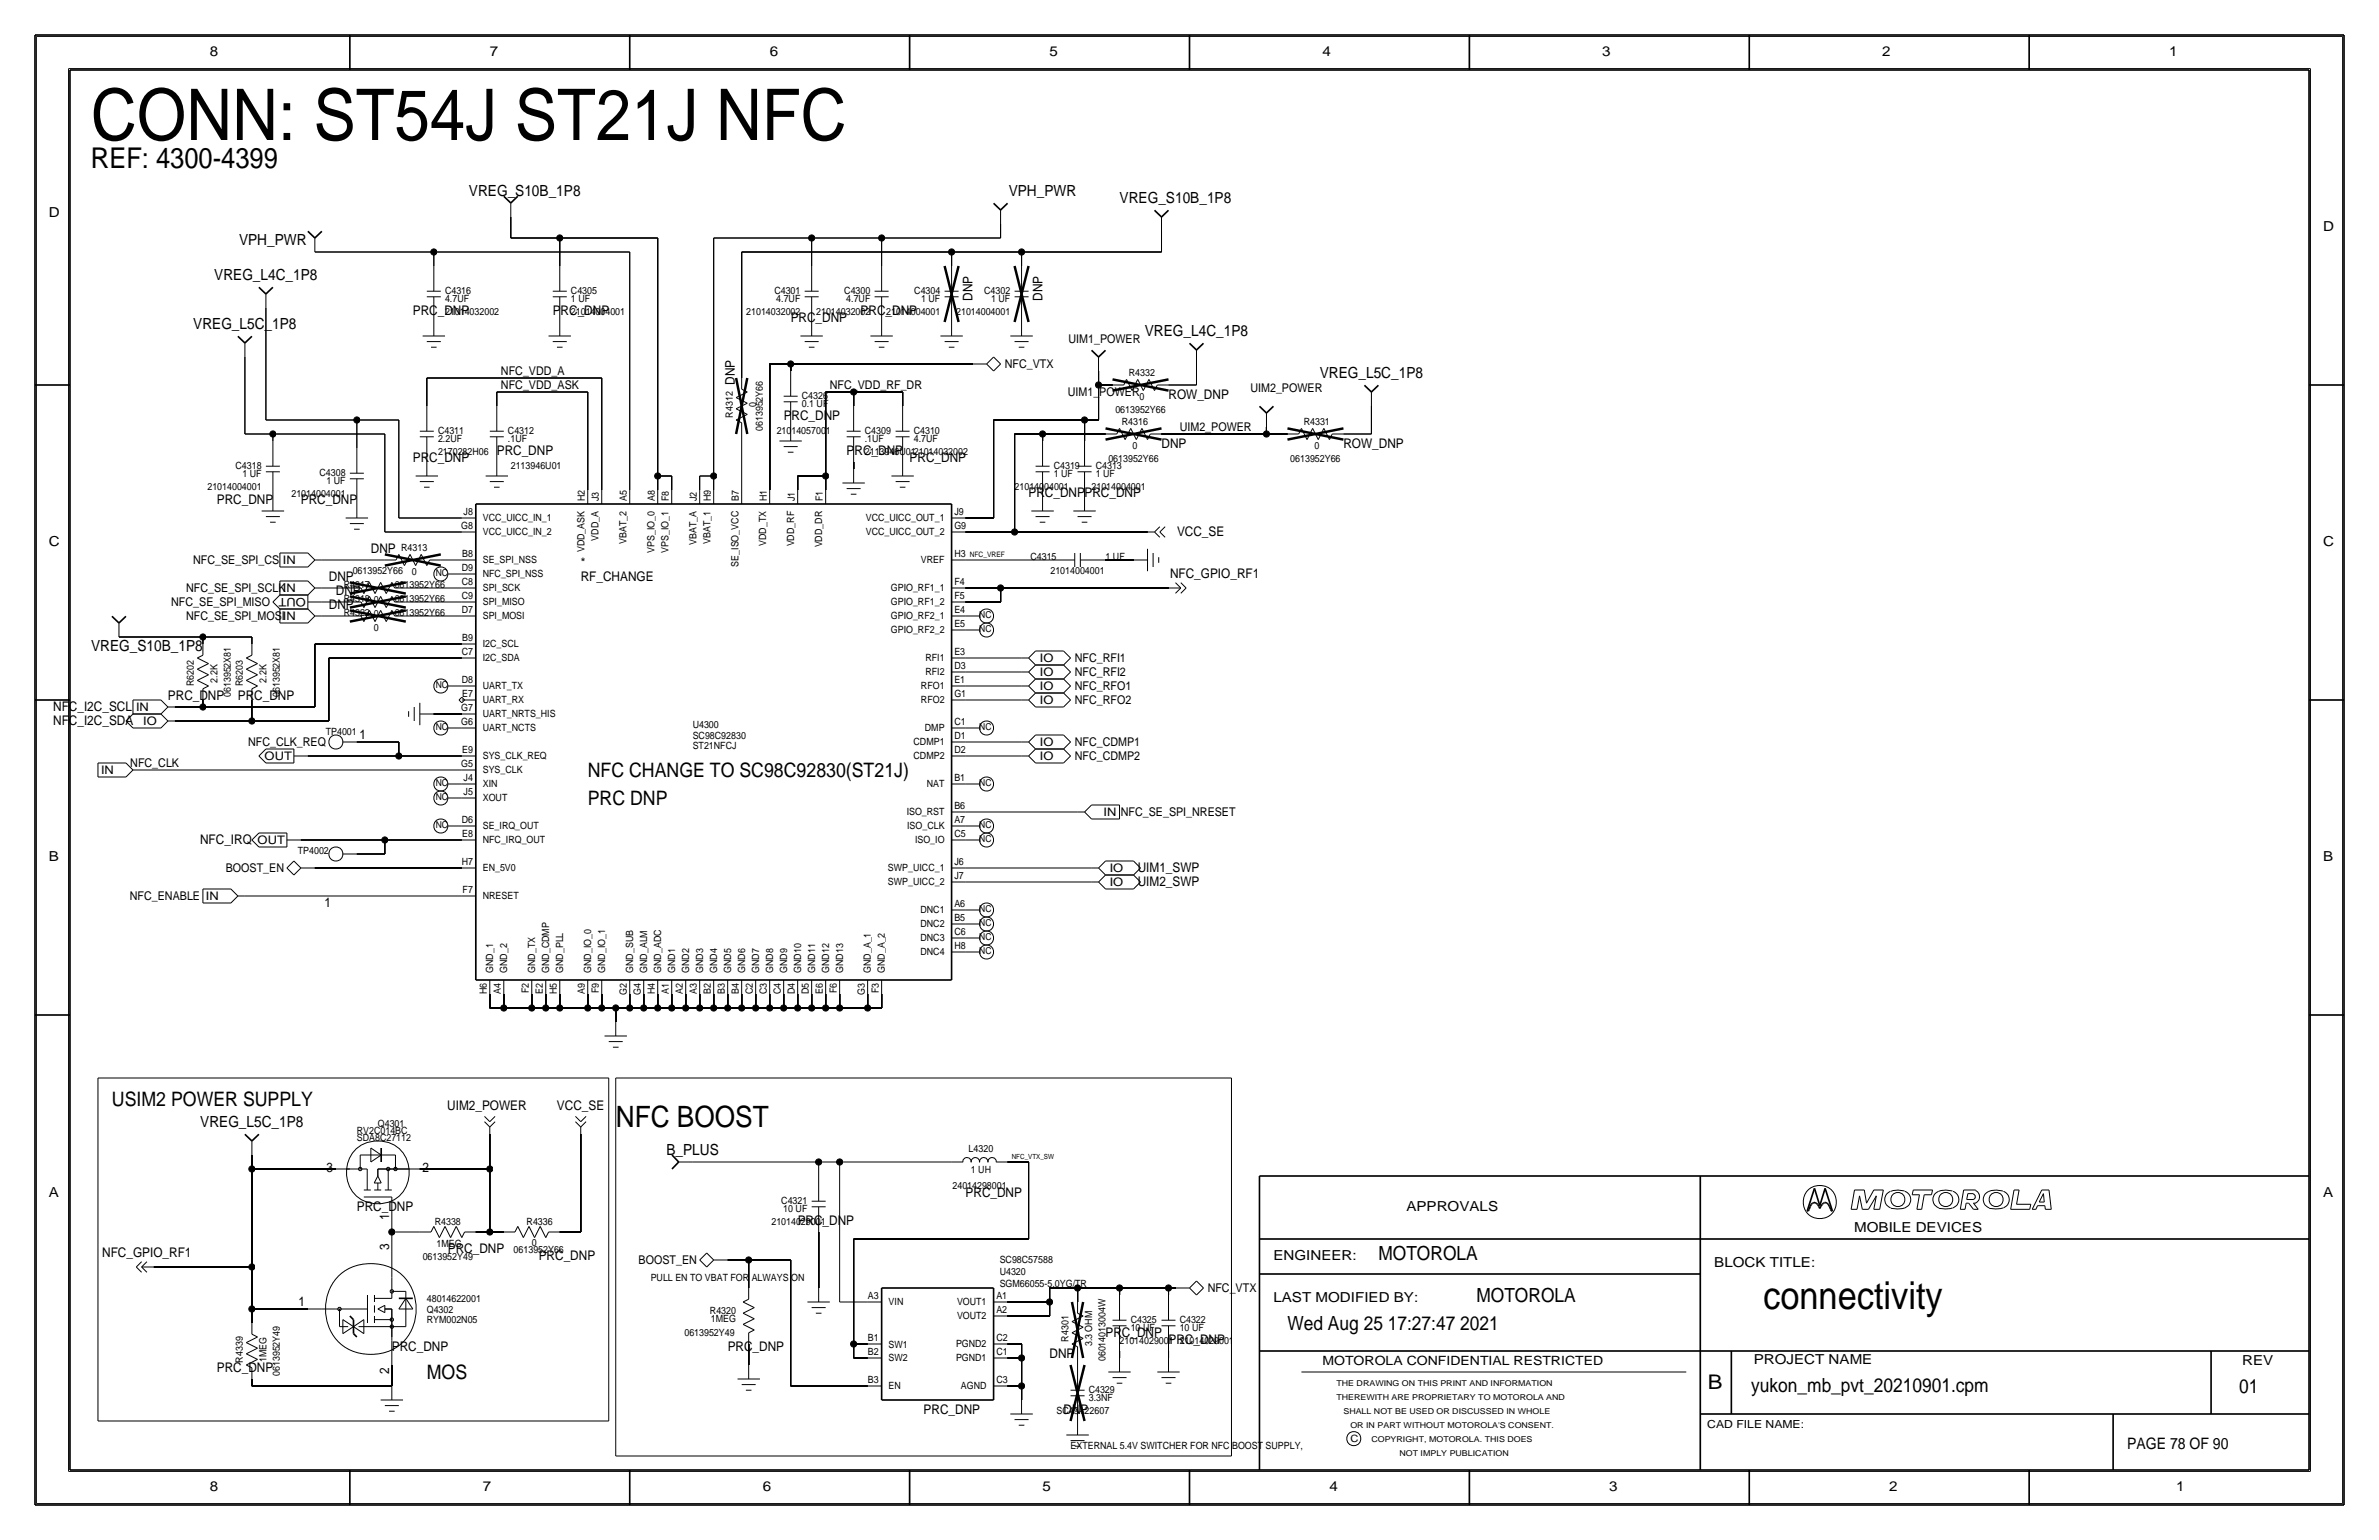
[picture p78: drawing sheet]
<svg xmlns="http://www.w3.org/2000/svg" width="432mm" height="279mm" viewBox="0 0 432 279" stroke-linecap="round" stroke-linejoin="round" font-family="sans-serif">
<defs><g id="words">
<text font-size="12.9" x="16.5" y="25.4">CONN: ST54J ST21J NFC</text>
<text font-size="7" x="320" y="237.5">connectivity</text>
<text font-size="5.3" x="111.8" y="204.5">NFC BOOST</text>
<text font-size="5.2" x="16.5" y="30.5">REF: 4300-4399</text>
<text font-size="3.7" x="310" y="252.1">B</text>
<g font-size="3.6">
<text x="106.7" y="141">NFC CHANGE TO SC98C92830(ST21J)</text>
<text x="106.7" y="146.1">PRC DNP</text>
<text x="20.3" y="200.7">USIM2 POWER SUPPLY</text>
<text x="77.5" y="250.2">MOS</text>
</g>
<g font-size="3.5">
<text x="250.2" y="228.6">MOTOROLA</text>
<text x="268" y="236.2">MOTOROLA</text>
<text x="233.7" y="241.3">Wed Aug 25 17:27:47 2021</text>
<text x="317.9" y="252.6">yukon_mb_pvt_20210901.cpm</text>
<text x="406.4" y="252.7">01</text>
</g>
<text font-size="2.9" x="386.1" y="262.9">PAGE 78 OF 90</text>
<g font-size="2.8">
<text x="85.1" y="35.6">VREG_S10B_1P8</text>
<text x="183.1" y="35.6">VPH_PWR</text>
<text x="203.2" y="36.8">VREG_S10B_1P8</text>
<text x="43.4" y="44.4">VPH_PWR</text>
<text x="38.9" y="50.8">VREG_L4C_1P8</text>
<text x="35.1" y="59.7">VREG_L5C_1P8</text>
<text x="207.8" y="61">VREG_L4C_1P8</text>
<text x="239.5" y="68.6">VREG_L5C_1P8</text>
<text x="16.5" y="118.1">VREG_S10B_1P8</text>
<text x="36.3" y="204.5">VREG_L5C_1P8</text>
<text x="121" y="209.5">B_PLUS</text>
</g>
<g font-size="2.5">
<text x="38.1" y="10.2">8</text>
<text x="88.9" y="10.2">7</text>
<text x="139.7" y="10.2">6</text>
<text x="190.5" y="10.2">5</text>
<text x="240" y="10.2">4</text>
<text x="290.8" y="10.2">3</text>
<text x="341.6" y="10.2">2</text>
<text x="393.7" y="10.2">1</text>
<text x="8.9" y="39.4">D</text>
<text x="421.6" y="41.9">D</text>
<text x="8.9" y="99.1">C</text>
<text x="421.6" y="99.1">C</text>
<text x="8.9" y="156.2">B</text>
<text x="421.6" y="156.2">B</text>
<text x="8.9" y="217.2">A</text>
<text x="255.3" y="219.7">APPROVALS</text>
<text x="421.6" y="217.2">A</text>
<text x="336.5" y="223.5">MOBILE DEVICES</text>
<text x="231.1" y="228.6">ENGINEER:</text>
<text x="311.1" y="229.9">BLOCK TITLE:</text>
<text x="231.1" y="236.2">LAST MODIFIED BY:</text>
<text x="318.3" y="247.5">PROJECT NAME</text>
<text x="407" y="247.6">REV</text>
<text x="38.1" y="270.5">8</text>
<text x="87.6" y="270.5">7</text>
<text x="138.4" y="270.5">6</text>
<text x="189.2" y="270.5">5</text>
<text x="241.3" y="270.5">4</text>
<text x="292.1" y="270.5">3</text>
<text x="342.9" y="270.5">2</text>
<text x="395" y="270.5">1</text>
</g>
<g font-size="2.4">
<text x="74.9" y="57.2">PRC_DNP</text>
<text x="100.3" y="57.2">PRC_DNP</text>
<text x="143.5" y="58.4">PRC_DNP</text>
<text x="156.2" y="57.2">PRC_DNP</text>
<text x="176.5" y="54.6" transform="rotate(-90 176.5 54.6)">DNP</text>
<text x="189.2" y="54.6" transform="rotate(-90 189.2 54.6)">DNP</text>
<text x="133.3" y="69.8" transform="rotate(-90 133.3 69.8)">DNP</text>
<text x="142.2" y="76.2">PRC_DNP</text>
<text x="212.1" y="72.4">ROW_DNP</text>
<text x="74.9" y="83.8">PRC_DNP</text>
<text x="90.2" y="82.5">PRC_DNP</text>
<text x="153.7" y="82.5">PRC_DNP</text>
<text x="165.1" y="83.8">PRC_DNP</text>
<text x="210.8" y="81.3">DNP</text>
<text x="243.8" y="81.3">ROW_DNP</text>
<text x="39.4" y="91.4">PRC_DNP</text>
<text x="54.6" y="91.4">PRC_DNP</text>
<text x="186.7" y="90.2">PRC_DNPPRC_DNP</text>
<text x="67.3" y="100.3">DNP</text>
<text x="213.6" y="97.3">VCC_SE</text>
<text x="59.7" y="105.4">DNP</text>
<text x="61" y="107.9">DNP</text>
<text x="105.4" y="102.9">*</text>
<text x="105.4" y="105.4">RF_CHANGE</text>
<text x="212.4" y="104.9">NFC_GPIO_RF1</text>
<text x="59.7" y="110.5">DNP</text>
<text x="9.7" y="131.6">NFC_I2C_SDA</text>
<text x="9.7" y="129">NFC_I2C_SCL</text>
<text x="30.5" y="127">PRC_DNP</text>
<text x="43.2" y="127">PRC_DNP</text>
<text x="65.3" y="134.1">1</text>
<text x="36.3" y="153.2">NFC_IRQ</text>
<text x="206.5" y="158.2">UIM1_SWP</text>
<text x="206.5" y="160.8">UIM2_SWP</text>
<text x="58.9" y="164.6">1</text>
<text x="81.2" y="201.4">UIM2_POWER</text>
<text x="101.1" y="201.4">VCC_SE</text>
<text x="59.3" y="212.6">3</text>
<text x="76.7" y="212.6">2</text>
<text x="64.8" y="219.7">PRC_DNP</text>
<text x="70.6" y="221.4" transform="rotate(-90 70.6 221.4)">1</text>
<text x="175.3" y="217.2">PRC_DNP</text>
<text x="70.6" y="226.8" transform="rotate(-90 70.6 226.8)">3</text>
<text x="81.3" y="227.3">PRC_DNP</text>
<text x="144.8" y="222.2">PRC_DNP</text>
<text x="18.5" y="228.1">NFC_GPIO_RF1</text>
<text x="97.8" y="228.6">PRC_DNP</text>
<text x="54.2" y="237">1</text>
<text x="71.1" y="245.1">PRC_DNP</text>
<text x="132.1" y="245.1">PRC_DNP</text>
<text x="200.7" y="242.6">PRC_DNP</text>
<text x="212.1" y="243.8">PRC_DNP</text>
<text x="39.4" y="248.9">PRC_DNP</text>
<text x="70.6" y="249.4" transform="rotate(-90 70.6 249.4)">2</text>
<text x="190.5" y="246.4">DNP</text>
<text x="167.6" y="256.5">PRC_DNP</text>
<text x="193" y="256.5">DNP</text>
</g>
<text font-size="2.3" x="240" y="247.6">MOTOROLA CONFIDENTIAL RESTRICTED</text>
<g font-size="2.2">
<text x="193.9" y="62.2">UIM1_POWER</text>
<text x="90.9" y="68.1">NFC_VDD_A</text>
<text x="90.9" y="70.6">NFC_VDD_ASK</text>
<text x="150.6" y="70.6">NFC_VDD_RF_DR</text>
<text x="182.4" y="66.8">NFC_VTX</text>
<text x="193.8" y="71.9">UIM1_POWER</text>
<text x="227" y="71.1">UIM2_POWER</text>
<text x="214.1" y="78.2">UIM2_POWER</text>
<text x="33.8" y="107.4">NFC_SE_SPI_SCLKIN</text>
<text x="35.1" y="102.4">NFC_SE_SPI_CS</text>
<text x="31.1" y="110">NFC_SE_SPI_MISO</text>
<text x="33.8" y="112.5">NFC_SE_SPI_MOSIIN</text>
<text x="195.1" y="120.1">NFC_RFI1</text>
<text x="195.1" y="122.7">NFC_RFI2</text>
<text x="195.1" y="125.2">NFC_RFO1</text>
<text x="195.1" y="127.8">NFC_RFO2</text>
<text x="45" y="135.4">NFC_CLK_REQ</text>
<text x="195.1" y="135.4">NFC_CDMP1</text>
<text x="195.1" y="137.9">NFC_CDMP2</text>
<text x="23.7" y="139.2">NFC_CLK</text>
<text x="203.4" y="148.1">NFC_SE_SPI_NRESET</text>
<text x="41" y="158.2">BOOST_EN</text>
<text x="23.6" y="163.3">NFC_ENABLE</text>
<text x="115.9" y="229.4">BOOST_EN</text>
<text x="219.2" y="234.4">NFC_VTX</text>
</g>
<g font-size="2.1">
<text x="51.4" y="102.3">IN</text>
<text x="55.5" y="108.4" transform="rotate(-180 55.5 108.4)">OUT</text>
<text x="188.7" y="125.2">IO</text>
<text x="188.7" y="122.6">IO</text>
<text x="188.7" y="120.1">IO</text>
<text x="24.7" y="129">IN</text>
<text x="26" y="131.5">IO</text>
<text x="188.7" y="127.7">IO</text>
<text x="48" y="138">OUT</text>
<text x="188.7" y="137.9">IO</text>
<text x="188.7" y="135.3">IO</text>
<text x="18.3" y="140.4">IN</text>
<text x="200.3" y="148">IN</text>
<text x="46.8" y="153.2">OUT</text>
<text x="201.4" y="158.2">IO</text>
<text x="201.4" y="160.7">IO</text>
<text x="37.4" y="163.3">IN</text>
</g>
<text font-size="2" x="309.9" y="259.1">CAD FILE NAME:</text>
<g font-size="1.8">
<text x="80.8" y="53.3">C4316</text>
<text x="103.6" y="53.3">C4305</text>
<text x="140.5" y="53.3">C4301</text>
<text x="153.2" y="53.3">C4300</text>
<text x="165.9" y="53.3">C4304</text>
<text x="178.6" y="53.3">C4302</text>
<text x="80.8" y="57.2">21014032002</text>
<text x="80.8" y="54.9">4.7UF</text>
<text x="103.6" y="57.2">21014004001</text>
<text x="103.6" y="54.9">1 UF</text>
<text x="135.4" y="57.2">21014032002</text>
<text x="140.9" y="54.9">4.7UF</text>
<text x="148.1" y="57.2">21014032002</text>
<text x="153.6" y="54.9">4.7UF</text>
<text x="160.8" y="57.1">21014004001</text>
<text x="167.2" y="54.9">1 UF</text>
<text x="173.5" y="57.1">21014004001</text>
<text x="179.9" y="54.9">1 UF</text>
<text x="204.9" y="68.2">R4332</text>
<text x="133" y="75.8" transform="rotate(-90 133 75.8)">R4312</text>
<text x="137.3" y="73.9" transform="rotate(-90 137.3 73.9)">0</text>
<text x="145.5" y="72.4">C4326</text>
<text x="145.5" y="73.9">0.1 UF</text>
<text x="202.4" y="74.9">0613952Y66</text>
<text x="203.6" y="77.1">R4316</text>
<text x="206.8" y="72.5">0</text>
<text x="236.6" y="77.1">R4331</text>
<text x="79.5" y="78.7">C4311</text>
<text x="79.5" y="82.5">2170282H06</text>
<text x="79.5" y="80.3">2.2UF</text>
<text x="92.2" y="78.7">C4312</text>
<text x="92.2" y="80.3">.1UF</text>
<text x="138.4" y="78.2" transform="rotate(-90 138.4 78.2)">0613952Y66</text>
<text x="141" y="78.7">21014057001</text>
<text x="157" y="78.7">C4309</text>
<text x="157" y="82.5">2113946U0121014032002</text>
<text x="157" y="80.3">.1UF</text>
<text x="165.9" y="78.7">C4310</text>
<text x="165.9" y="80.3">4.7UF</text>
<text x="201.2" y="83.8">0613952Y66</text>
<text x="205.5" y="81.4">0</text>
<text x="234.2" y="83.8">0613952Y66</text>
<text x="238.6" y="81.4">0</text>
<text x="37.7" y="88.9">21014004001</text>
<text x="42.8" y="85.1">C4318</text>
<text x="44" y="86.6">1 UF</text>
<text x="58" y="86.4">C4308</text>
<text x="59.3" y="87.9">1 UF</text>
<text x="92.7" y="85.1">2113946U01</text>
<text x="184.1" y="88.9">21014004001</text>
<text x="191.3" y="85.1">C4319</text>
<text x="191.3" y="86.6">1 UF</text>
<text x="198.1" y="88.9">21014004001</text>
<text x="198.9" y="86.6">1 UF</text>
<text x="198.9" y="85.1">C4313</text>
<text x="52.9" y="90.2">21014004001</text>
<text x="84.2" y="93.5">J8</text>
<text x="87.6" y="94.6">VCC_UICC_IN_1</text>
<text x="106.2" y="90.9" transform="rotate(-90 106.2 90.9)">H2</text>
<text x="108.7" y="90.9" transform="rotate(-90 108.7 90.9)">J3</text>
<text x="113.8" y="90.9" transform="rotate(-90 113.8 90.9)">A5</text>
<text x="118.9" y="90.9" transform="rotate(-90 118.9 90.9)">A8</text>
<text x="121.4" y="90.9" transform="rotate(-90 121.4 90.9)">F8</text>
<text x="126.5" y="90.9" transform="rotate(-90 126.5 90.9)">J2</text>
<text x="129" y="90.9" transform="rotate(-90 129 90.9)">H9</text>
<text x="134.1" y="90.9" transform="rotate(-90 134.1 90.9)">B7</text>
<text x="139.2" y="90.9" transform="rotate(-90 139.2 90.9)">H1</text>
<text x="144.3" y="90.9" transform="rotate(-90 144.3 90.9)">J1</text>
<text x="149.4" y="90.9" transform="rotate(-90 149.4 90.9)">F1</text>
<text x="157.1" y="94.6">VCC_UICC_OUT_1</text>
<text x="173.2" y="93.5">J9</text>
<text x="72.8" y="100">R4313</text>
<text x="83.7" y="96">G8</text>
<text x="83.9" y="101.1">B8</text>
<text x="87.6" y="97.1">VCC_UICC_IN_2</text>
<text x="106.1" y="100.2" transform="rotate(-90 106.1 100.2)">VDD_ASK</text>
<text x="108.6" y="98.1" transform="rotate(-90 108.6 98.1)">VDD_A</text>
<text x="113.7" y="98.7" transform="rotate(-90 113.7 98.7)">VBAT_2</text>
<text x="118.8" y="100.3" transform="rotate(-90 118.8 100.3)">VPS_IO_0</text>
<text x="121.3" y="100.3" transform="rotate(-90 121.3 100.3)">VPS_IO_1</text>
<text x="126.4" y="98.9" transform="rotate(-90 126.4 98.9)">VBAT_A</text>
<text x="128.9" y="98.7" transform="rotate(-90 128.9 98.7)">VBAT_1</text>
<text x="139.1" y="99.1" transform="rotate(-90 139.1 99.1)">VDD_TX</text>
<text x="144.2" y="99.1" transform="rotate(-90 144.2 99.1)">VDD_RF</text>
<text x="149.3" y="99.3" transform="rotate(-90 149.3 99.3)">VDD_DR</text>
<text x="157.1" y="97.1">VCC_UICC_OUT_2</text>
<text x="173.2" y="101.1">H3</text>
<text x="173.2" y="96">G9</text>
<text x="187" y="101.6">C4315</text>
<text x="200.7" y="101.6">1 UF</text>
<text x="62.4" y="106.7">R4317</text>
<text x="64" y="104.1">0613952Y66</text>
<text x="71.6" y="106.7">0613952Y66</text>
<text x="74.7" y="104.2">0</text>
<text x="83.8" y="106.2">C8</text>
<text x="83.8" y="103.6">D9</text>
<text x="87.6" y="102.2">SE_SPI_NSS</text>
<text x="87.6" y="104.8">NFC_SPI_NSS</text>
<text x="87.6" y="107.3">SPI_SCK</text>
<text x="134" y="102.8" transform="rotate(-90 134 102.8)">SE_ISO_VCC</text>
<text x="161.7" y="107.3">GPIO_RF1_1</text>
<text x="167.2" y="102.2">VREF</text>
<text x="173.2" y="106.2">F4</text>
<text x="190.7" y="104.1">21014004001</text>
<text x="62.4" y="111.8">R4322</text>
<text x="62.4" y="109.2">R4318</text>
<text x="67.9" y="109.3">0</text>
<text x="67.9" y="111.9">0</text>
<text x="71.6" y="111.8">0613952Y66</text>
<text x="71.6" y="109.2">0613952Y66</text>
<text x="83.8" y="111.3">D7</text>
<text x="83.8" y="108.7">C9</text>
<text x="87.6" y="109.8">SPI_MISO</text>
<text x="87.6" y="112.4">SPI_MOSI</text>
<text x="161.7" y="109.8">GPIO_RF1_2</text>
<text x="161.7" y="112.4">GPIO_RF2_1</text>
<text x="173.2" y="113.8">E5</text>
<text x="173.2" y="111.3">E4</text>
<text x="173.2" y="108.7">F5</text>
<text x="67.9" y="114.4">0</text>
<text x="83.8" y="118.9">C7</text>
<text x="83.9" y="116.3">B9</text>
<text x="87.6" y="117.4">I2C_SCL</text>
<text x="87.6" y="120">I2C_SDA</text>
<text x="161.7" y="114.9">GPIO_RF2_2</text>
<text x="168" y="120">RFI1</text>
<text x="173.2" y="118.9">E3</text>
<text x="35.2" y="124.5" transform="rotate(-90 35.2 124.5)">R6202</text>
<text x="39.5" y="123.8" transform="rotate(-90 39.5 123.8)">2.2K</text>
<text x="44.1" y="124.5" transform="rotate(-90 44.1 124.5)">R6203</text>
<text x="48.4" y="123.8" transform="rotate(-90 48.4 123.8)">2.2K</text>
<text x="83.8" y="124">D8</text>
<text x="87.6" y="125.1">UART_TX</text>
<text x="167.2" y="125.1">RFO1</text>
<text x="168" y="122.5">RFI2</text>
<text x="173.2" y="121.4">D3</text>
<text x="173.2" y="123.9">E1</text>
<text x="41.9" y="126.5" transform="rotate(-90 41.9 126.5)">0613952X81</text>
<text x="50.8" y="126.5" transform="rotate(-90 50.8 126.5)">0613952X81</text>
<text x="83.7" y="131.6">G6</text>
<text x="83.7" y="129">G7</text>
<text x="83.9" y="126.5">E7</text>
<text x="87.6" y="130.1">UART_NRTS_HIS</text>
<text x="87.6" y="127.6">UART_RX</text>
<text x="167.2" y="127.6">RFO2</text>
<text x="173.2" y="126.5">G1</text>
<text x="173.2" y="131.6">C1</text>
<text x="59.1" y="133.3">TP4001</text>
<text x="83.9" y="136.7">E9</text>
<text x="87.6" y="137.8">SYS_CLK_REQ</text>
<text x="87.6" y="132.7">UART_NCTS</text>
<text x="125.7" y="132.1">U4300</text>
<text x="125.7" y="135.9">ST21NFCJ</text>
<text x="125.7" y="134.1">SC98C92830</text>
<text x="165.8" y="135.2">CDMP1</text>
<text x="165.8" y="137.8">CDMP2</text>
<text x="167.9" y="132.7">DMP</text>
<text x="173.2" y="136.7">D2</text>
<text x="173.2" y="134.1">D1</text>
<text x="83.7" y="139.2">G5</text>
<text x="84.2" y="141.7">J4</text>
<text x="87.6" y="142.8">XIN</text>
<text x="87.6" y="140.3">SYS_CLK</text>
<text x="168.2" y="142.8">NAT</text>
<text x="173.2" y="141.7">B1</text>
<text x="83.8" y="149.4">D6</text>
<text x="84.2" y="144.3">J5</text>
<text x="87.6" y="145.4">XOUT</text>
<text x="164.6" y="147.9">ISO_RST</text>
<text x="173.2" y="149.4">A7</text>
<text x="173.2" y="146.8">B6</text>
<text x="54.1" y="154.9">TP4002</text>
<text x="83.9" y="151.9">E8</text>
<text x="87.6" y="153">NFC_IRQ_OUT</text>
<text x="87.6" y="150.5">SE_IRQ_OUT</text>
<text x="164.7" y="150.5">ISO_CLK</text>
<text x="166.1" y="153">ISO_IO</text>
<text x="173.2" y="151.9">C5</text>
<text x="83.8" y="157">H7</text>
<text x="87.6" y="158.1">EN_5V0</text>
<text x="161.2" y="160.6">SWP_UICC_2</text>
<text x="161.2" y="158.1">SWP_UICC_1</text>
<text x="173.2" y="159.5">J7</text>
<text x="173.2" y="157">J6</text>
<text x="84" y="162.1">F7</text>
<text x="87.6" y="163.2">NRESET</text>
<text x="167.1" y="165.7">DNC1</text>
<text x="173.2" y="167.1">B5</text>
<text x="173.2" y="164.6">A6</text>
<text x="167.1" y="173.3">DNC4</text>
<text x="167.1" y="170.8">DNC3</text>
<text x="167.1" y="168.2">DNC2</text>
<text x="173.2" y="169.7">C6</text>
<text x="173.2" y="172.2">H8</text>
<text x="89.5" y="176.5" transform="rotate(-90 89.5 176.5)">GND_1</text>
<text x="92" y="176.5" transform="rotate(-90 92 176.5)">GND_2</text>
<text x="97.1" y="176.5" transform="rotate(-90 97.1 176.5)">GND_TX</text>
<text x="99.7" y="176.5" transform="rotate(-90 99.7 176.5)">GND_CDMP</text>
<text x="102.2" y="176.5" transform="rotate(-90 102.2 176.5)">GND_PLL</text>
<text x="107.3" y="176.5" transform="rotate(-90 107.3 176.5)">GND_IO_0</text>
<text x="109.8" y="176.5" transform="rotate(-90 109.8 176.5)">GND_IO_1</text>
<text x="114.9" y="176.5" transform="rotate(-90 114.9 176.5)">GND_SUB</text>
<text x="117.4" y="176.5" transform="rotate(-90 117.4 176.5)">GND_ALM</text>
<text x="120" y="176.5" transform="rotate(-90 120 176.5)">GND_ADC</text>
<text x="122.5" y="176.5" transform="rotate(-90 122.5 176.5)">GND1</text>
<text x="125.1" y="176.5" transform="rotate(-90 125.1 176.5)">GND2</text>
<text x="127.6" y="176.5" transform="rotate(-90 127.6 176.5)">GND3</text>
<text x="130.2" y="176.5" transform="rotate(-90 130.2 176.5)">GND4</text>
<text x="132.7" y="176.5" transform="rotate(-90 132.7 176.5)">GND5</text>
<text x="135.2" y="176.5" transform="rotate(-90 135.2 176.5)">GND6</text>
<text x="137.8" y="176.5" transform="rotate(-90 137.8 176.5)">GND7</text>
<text x="140.3" y="176.5" transform="rotate(-90 140.3 176.5)">GND8</text>
<text x="142.8" y="176.5" transform="rotate(-90 142.8 176.5)">GND9</text>
<text x="145.4" y="176.5" transform="rotate(-90 145.4 176.5)">GND10</text>
<text x="147.9" y="176.5" transform="rotate(-90 147.9 176.5)">GND11</text>
<text x="150.5" y="176.5" transform="rotate(-90 150.5 176.5)">GND12</text>
<text x="153" y="176.5" transform="rotate(-90 153 176.5)">GND13</text>
<text x="158.1" y="176.5" transform="rotate(-90 158.1 176.5)">GND_A_1</text>
<text x="160.6" y="176.5" transform="rotate(-90 160.6 176.5)">GND_A_2</text>
<text x="88.4" y="180.4" transform="rotate(-90 88.4 180.4)">H6</text>
<text x="90.9" y="180.3" transform="rotate(-90 90.9 180.3)">A4</text>
<text x="96" y="180.2" transform="rotate(-90 96 180.2)">F2</text>
<text x="98.6" y="180.3" transform="rotate(-90 98.6 180.3)">E2</text>
<text x="101.1" y="180.4" transform="rotate(-90 101.1 180.4)">H5</text>
<text x="106.2" y="180.3" transform="rotate(-90 106.2 180.3)">A9</text>
<text x="108.7" y="180.2" transform="rotate(-90 108.7 180.2)">F9</text>
<text x="113.8" y="180.5" transform="rotate(-90 113.8 180.5)">G2</text>
<text x="116.3" y="180.5" transform="rotate(-90 116.3 180.5)">G4</text>
<text x="118.9" y="180.4" transform="rotate(-90 118.9 180.4)">H4</text>
<text x="121.4" y="180.3" transform="rotate(-90 121.4 180.3)">A1</text>
<text x="124" y="180.3" transform="rotate(-90 124 180.3)">A2</text>
<text x="126.5" y="180.3" transform="rotate(-90 126.5 180.3)">A3</text>
<text x="129" y="180.3" transform="rotate(-90 129 180.3)">B2</text>
<text x="131.6" y="180.3" transform="rotate(-90 131.6 180.3)">B3</text>
<text x="134.1" y="180.3" transform="rotate(-90 134.1 180.3)">B4</text>
<text x="136.7" y="180.4" transform="rotate(-90 136.7 180.4)">C2</text>
<text x="139.2" y="180.4" transform="rotate(-90 139.2 180.4)">C3</text>
<text x="141.7" y="180.4" transform="rotate(-90 141.7 180.4)">C4</text>
<text x="144.3" y="180.4" transform="rotate(-90 144.3 180.4)">D4</text>
<text x="146.8" y="180.4" transform="rotate(-90 146.8 180.4)">D5</text>
<text x="149.4" y="180.3" transform="rotate(-90 149.4 180.3)">E6</text>
<text x="151.9" y="180.2" transform="rotate(-90 151.9 180.2)">F6</text>
<text x="157" y="180.5" transform="rotate(-90 157 180.5)">G3</text>
<text x="159.5" y="180.2" transform="rotate(-90 159.5 180.2)">F3</text>
<text x="64.8" y="207">SDA8C27112</text>
<text x="64.8" y="205.7">RV2C014BC</text>
<text x="68.6" y="204.5">Q4301</text>
<text x="175.8" y="209.1">L4320</text>
<text x="172.9" y="215.6">24014298001</text>
<text x="176.2" y="212.9">1 UH</text>
<text x="141.8" y="218.4">C4321</text>
<text x="142.2" y="220">10 UF</text>
<text x="78.9" y="222.3">R4338</text>
<text x="79.3" y="226.2">1MEG</text>
<text x="93.2" y="227.3">0613952Y66</text>
<text x="95.6" y="222.3">R4336</text>
<text x="96.5" y="226.1">0</text>
<text x="140" y="222.3">21014029001</text>
<text x="76.7" y="228.6">0613952Y49</text>
<text x="118.1" y="232.4">PULL EN TO VBAT FOR ALWAYS ON</text>
<text x="181.5" y="231.4">U4320</text>
<text x="181.5" y="233.6">SGM66055-5.0YG/TR</text>
<text x="181.5" y="229.2">SC98C57588</text>
<text x="77.5" y="238.2">Q4302</text>
<text x="77.5" y="236.2">48014622001</text>
<text x="128.9" y="238.4">R4320</text>
<text x="129" y="239.9">1MEG</text>
<text x="157.5" y="235.7">A3</text>
<text x="161.3" y="236.8">VIN</text>
<text x="173.7" y="239.4">VOUT2</text>
<text x="173.7" y="236.8">VOUT1</text>
<text x="180.8" y="235.7">A1</text>
<text x="180.8" y="238.3">A2</text>
<text x="77.5" y="240">RYM002N05</text>
<text x="124.2" y="242.4">0613952Y49</text>
<text x="157.5" y="243.4">B1</text>
<text x="157.5" y="245.9">B2</text>
<text x="161.3" y="244.5">SW1</text>
<text x="173.5" y="244.3">PGND2</text>
<text x="180.8" y="245.9">C1</text>
<text x="180.8" y="243.3">C2</text>
<text x="194" y="243.4" transform="rotate(-90 194 243.4)">R4301</text>
<text x="198.2" y="244.3" transform="rotate(-90 198.2 244.3)">3.3 OHM</text>
<text x="203.2" y="243.8">21014029001</text>
<text x="205.2" y="241.6">10 UF</text>
<text x="205.2" y="240">C4325</text>
<text x="214.1" y="243.8">21014029001</text>
<text x="214.1" y="241.6">10 UF</text>
<text x="214.1" y="240">C4322</text>
<text x="44.1" y="247.2" transform="rotate(-90 44.1 247.2)">R4339</text>
<text x="48.4" y="247.1" transform="rotate(-90 48.4 247.1)">1MEG</text>
<text x="50.8" y="249.7" transform="rotate(-90 50.8 249.7)">0613952Y49</text>
<text x="157.5" y="250.9">B3</text>
<text x="161.3" y="246.9">SW2</text>
<text x="173.5" y="247">PGND1</text>
<text x="180.8" y="250.9">C3</text>
<text x="200.7" y="247" transform="rotate(-90 200.7 247)">06014013004W</text>
<text x="161.3" y="252.1">EN</text>
<text x="174.4" y="252.1">AGND</text>
<text x="191.8" y="256.5">SC49A22607</text>
<text x="197.6" y="252.7">C4329</text>
<text x="197.6" y="254.3">3.3NF</text>
<text x="194.3" y="262.9">EXTERNAL 5.4V SWITCHER FOR NFC BOOST SUPPLY,</text>
<text x="245.1" y="261.6">C</text>
</g>
<g font-size="1.7">
<text x="79.1" y="104.5">NC</text>
<text x="177.8" y="112.2">NC</text>
<text x="177.8" y="114.7">NC</text>
<text x="79.1" y="124.9">NC</text>
<text x="79.1" y="132.5">NC</text>
<text x="177.8" y="132.5">NC</text>
<text x="79.1" y="142.6">NC</text>
<text x="177.8" y="142.6">NC</text>
<text x="79.1" y="145.2">NC</text>
<text x="79.1" y="150.3">NC</text>
<text x="177.8" y="150.3">NC</text>
<text x="177.8" y="152.8">NC</text>
<text x="177.8" y="165.5">NC</text>
<text x="177.8" y="173.1">NC</text>
<text x="177.8" y="170.6">NC</text>
<text x="177.8" y="168">NC</text>
</g>
<g font-size="1.5">
<text x="242.6" y="251.5">THE DRAWING ON THIS PRINT AND INFORMATION</text>
<text x="242.6" y="254">THEREWITH ARE PROPRIETARY TO MOTOROLA AND</text>
<text x="243.8" y="256.5">SHALL NOT BE USED OR DISCUSSED IN WHOLE</text>
<text x="245.1" y="259.1">OR IN PART WITHOUT MOTOROLA'S CONSENT.</text>
<text x="248.9" y="261.6">COPYRIGHT, MOTOROLA. THIS DOES</text>
<text x="254" y="264.2">NOT IMPLY PUBLICATION</text>
</g>
<text font-size="1.4" x="176" y="101.1">NFC_VREF</text>
<text font-size="1.3" x="183.6" y="210.3">NFC_VTX_SW</text>
</g></defs>
<!-- layer: Nets -->
<g fill="none" stroke="#000" stroke-width=".18">
<path d="M92.7 39.4v3.8zM48.3 55.9v20.3zM57.1 45.7h21.6zM78.7 45.7v2.6zM78.7 45.7h35.6zM92.7 43.2h8.9zM101.6 43.2h17.8zM101.6 43.2v5.1zM114.3 45.7v43.2zM119.4 43.2v43.2zM129.5 43.2v43.2zM129.5 43.2h17.8z"/>
<path d="M134.6 45.7v22.9zM134.6 45.7h38.1zM147.3 43.2v5.1zM147.3 43.2h12.7zM160 43.2h21.6zM160 43.2v5.1zM172.7 45.7v2.6zM172.7 45.7h12.7zM181.6 40.6v2.6zM185.4 45.7v2.6zM185.4 45.7h25.4zM210.8 41.9v3.8z"/>
<path d="M44.4 64.8v13.9zM44.4 78.7h5.1zM48.3 76.2h16.5zM49.5 78.7v1.3zM49.5 78.7h20.3zM64.8 76.2v5.1zM64.8 76.2h7.6zM69.8 78.7v17.8zM72.4 76.2v17.8zM77.5 68.6v5.1zM77.5 68.6h31.7zM90.2 71.1v2.6z"/>
<path d="M90.2 71.1h16.5zM106.7 71.1v17.8zM109.2 68.6v20.3zM134.6 78.7v10.2zM139.7 66v22.9zM139.7 66h3.8zM143.5 66v1.3zM143.5 66h33zM149.9 71.1v15.3zM149.9 71.1h5zM154.9 71.1v2.6zM154.9 71.1h8.9z"/>
<path d="M163.8 71.1v2.6zM180.3 76.2h16.5zM180.3 76.2v17.8zM184.1 78.7v17.8zM184.1 78.7h5.1zM189.2 78.7v1.3zM189.2 78.7h11.5zM196.8 76.2v3.8zM196.8 76.2h2.6zM199.4 67.3v2.5zM199.4 69.8v6.4zM199.4 69.8h2.5z"/>
<path d="M210.8 78.7h19.1zM212.1 69.8h5.1zM217.2 66v3.9zM229.9 77.5v1.2zM229.9 78.7h3.8zM243.8 78.7h5.1zM248.9 73.7v5zM69.9 96.5h13.9zM72.4 94h11.4zM119.4 86.4v2.5zM119.4 86.4h2.5zM121.9 86.4v2.5z"/>
<path d="M127 86.4v2.5zM127 86.4h2.5zM129.5 86.4v2.5zM144.8 86.4v2.5zM144.8 86.4h5.1zM149.9 86.4v2.5zM154.9 83.8v1.3zM175.3 96.5h8.8zM175.3 94h5zM184.1 96.5h24.2zM21.6 115.6h15.2zM36.8 115.6v1.2z"/>
<path d="M36.8 115.6h8.9zM45.7 115.6v1.2zM57.1 116.8v11.5zM57.1 116.8h26.7zM58.4 101.6h11.5zM58.4 106.7h5.1zM58.4 111.8h5.1zM58.4 109.2h5.1zM59.7 119.4v11.4zM59.7 119.4h24.1zM73.7 109.2h10.1zM73.7 106.7h10.1z"/>
<path d="M73.7 111.8h10.1zM80 101.6h3.8zM175.3 109.2h6.3zM175.3 106.7h6.3zM175.3 119.4h10.1zM175.3 101.6h15.2zM181.6 106.7v2.5zM181.6 106.7h30.5zM200.7 101.6h5zM25.4 139.7h58.4zM31.7 130.8h14zM31.7 128.3h5.1z"/>
<path d="M36.8 127v1.3zM36.8 128.3h20.3zM45.7 127v3.8zM45.7 130.8h14zM55.9 137.2h16.5zM64.8 134.6h7.6zM72.4 134.6v2.6zM72.4 137.2h11.4zM78.7 129.5h5.1zM175.3 137.2h10.1zM175.3 134.6h10.1zM175.3 127h10.1z"/>
<path d="M175.3 124.5h10.1zM175.3 121.9h10.1zM54.6 152.4h15.3zM57.2 157.5h26.6zM64.8 154.9h5zM69.8 152.4v2.5zM69.8 152.4h14zM175.3 157.5h22.8zM175.3 147.3h20.3zM44.4 162.6h39.4zM175.3 160h22.8zM17.8 195.6v62.2z"/>
<path d="M17.8 195.6h92.7zM88.9 180.3v2.6zM88.9 182.9h2.5zM91.4 180.3v2.6zM91.4 182.9h5.1zM96.5 180.3v2.6zM96.5 182.9h2.6zM99.1 180.3v2.6zM99.1 182.9h2.5zM101.6 180.3v2.6zM101.6 182.9h5.1zM106.7 180.3v2.6z"/>
<path d="M106.7 182.9h2.5zM109.2 180.3v2.6zM109.2 182.9h2.6zM110.5 195.6v62.2zM111.8 182.9v2.5zM111.8 182.9h2.5zM111.8 195.6v68.6zM111.8 195.6h111.7zM114.3 180.3v2.6zM114.3 182.9h2.5zM116.8 180.3v2.6zM116.8 182.9h2.6z"/>
<path d="M119.4 180.3v2.6zM119.4 182.9h2.5zM121.9 180.3v2.6zM121.9 182.9h2.6zM124.5 180.3v2.6zM124.5 182.9h2.5zM127 180.3v2.6zM127 182.9h2.5zM129.5 180.3v2.6zM129.5 182.9h2.6zM132.1 180.3v2.6zM132.1 182.9h2.5z"/>
<path d="M134.6 180.3v2.6zM134.6 182.9h2.6zM137.2 180.3v2.6zM137.2 182.9h2.5zM139.7 180.3v2.6zM139.7 182.9h2.5zM142.2 180.3v2.6zM142.2 182.9h2.6zM144.8 180.3v2.6zM144.8 182.9h2.5zM147.3 180.3v2.6zM147.3 182.9h2.6z"/>
<path d="M149.9 180.3v2.6zM149.9 182.9h2.5zM152.4 180.3v2.6zM152.4 182.9h5.1zM157.5 180.3v2.6zM157.5 182.9h2.5zM160 180.3v2.6zM223.5 195.6v68.6zM45.7 212.1h15.3zM45.7 209.5v2.6zM45.7 212.1v17.8zM71.1 219.7v3.8z"/>
<path d="M76.2 212.1h12.7zM88.9 212.1v11.4zM88.9 205.7v6.4zM105.4 205.7v17.8zM125.7 210.8h22.9zM148.6 210.8v2.6zM148.6 210.8h3.8zM152.4 210.8v25.4zM152.4 210.8h20.3zM182.9 210.8h3.8zM186.7 210.8v14zM27.9 229.9h17.8z"/>
<path d="M45.7 229.9v7.6zM45.7 237.5v2.5zM45.7 237.5h10.2zM71.1 223.5v3.8zM71.1 223.5h5.1zM86.4 223.5h2.5zM88.9 223.5h2.5zM101.6 223.5h3.8zM132.1 228.6h3.8zM135.9 228.6h7.6zM135.9 228.6v5.1zM143.5 228.6v22.9z"/>
<path d="M148.6 223.5v10.2zM152.4 236.2h5.1zM154.9 224.8v19zM154.9 224.8h31.8zM182.9 238.8h7.6zM182.9 236.2h7.6zM190.5 236.2v2.6zM190.5 233.7v2.5zM190.5 233.7h5.1zM195.6 233.7h7.6zM195.6 233.7v2.5zM203.2 233.7v1.2z"/>
<path d="M203.2 233.7h8.9zM212.1 233.7h1.3zM212.1 233.7v1.2zM17.8 257.8h92.7zM45.7 250.2v1.3zM45.7 251.5h25.4zM71.1 247.7v3.8zM135.9 243.8v3.8zM143.5 251.5h14zM154.9 243.8h2.6zM154.9 246.4h2.6zM154.9 243.8v2.6z"/>
<path d="M182.9 251.5h2.5zM182.9 243.8h2.5zM182.9 246.4h2.5zM185.4 251.5v2.5zM185.4 246.4v5.1zM185.4 243.8v2.6zM195.6 246.4v1.3zM203.2 245.1v1.3zM212.1 245.1v1.3zM111.8 264.2h111.7z"/>
</g>
<g fill="#000" stroke="#000" stroke-width=".18">
<circle cx="78.7" cy="45.7" r=".56"/>
<circle cx="101.6" cy="43.2" r=".56"/>
<circle cx="147.3" cy="43.2" r=".56"/>
<circle cx="160" cy="43.2" r=".56"/>
<circle cx="172.7" cy="45.7" r=".56"/>
<circle cx="185.4" cy="45.7" r=".56"/>
<circle cx="49.5" cy="78.7" r=".56"/>
<circle cx="64.8" cy="76.2" r=".56"/>
<circle cx="143.5" cy="66" r=".56"/>
<circle cx="154.9" cy="71.1" r=".56"/>
<circle cx="189.2" cy="78.7" r=".56"/>
<circle cx="196.9" cy="76.2" r=".56"/>
<circle cx="199.4" cy="69.8" r=".56"/>
<circle cx="229.9" cy="78.7" r=".56"/>
<circle cx="119.4" cy="86.4" r=".56"/>
<circle cx="129.5" cy="86.4" r=".56"/>
<circle cx="149.9" cy="86.4" r=".56"/>
<circle cx="184.2" cy="96.5" r=".56"/>
<circle cx="36.8" cy="115.6" r=".56"/>
<circle cx="181.6" cy="106.7" r=".56"/>
<circle cx="36.8" cy="128.3" r=".56"/>
<circle cx="45.7" cy="130.8" r=".56"/>
<circle cx="72.4" cy="137.2" r=".56"/>
<circle cx="69.9" cy="152.4" r=".56"/>
<circle cx="91.4" cy="182.9" r=".56"/>
<circle cx="96.5" cy="182.9" r=".56"/>
<circle cx="99.1" cy="182.9" r=".56"/>
<circle cx="101.6" cy="182.9" r=".56"/>
<circle cx="106.7" cy="182.9" r=".56"/>
<circle cx="109.2" cy="182.9" r=".56"/>
<circle cx="111.8" cy="182.9" r=".56"/>
<circle cx="114.3" cy="182.9" r=".56"/>
<circle cx="116.8" cy="182.9" r=".56"/>
<circle cx="119.4" cy="182.9" r=".56"/>
<circle cx="121.9" cy="182.9" r=".56"/>
<circle cx="124.5" cy="182.9" r=".56"/>
<circle cx="127" cy="182.9" r=".56"/>
<circle cx="129.5" cy="182.9" r=".56"/>
<circle cx="132.1" cy="182.9" r=".56"/>
<circle cx="134.6" cy="182.9" r=".56"/>
<circle cx="137.2" cy="182.9" r=".56"/>
<circle cx="139.7" cy="182.9" r=".56"/>
<circle cx="142.2" cy="182.9" r=".56"/>
<circle cx="144.8" cy="182.9" r=".56"/>
<circle cx="147.3" cy="182.9" r=".56"/>
<circle cx="149.9" cy="182.9" r=".56"/>
<circle cx="152.4" cy="182.9" r=".56"/>
<circle cx="157.5" cy="182.9" r=".56"/>
<circle cx="45.7" cy="212.1" r=".56"/>
<circle cx="88.9" cy="212.1" r=".56"/>
<circle cx="148.6" cy="210.8" r=".56"/>
<circle cx="152.4" cy="210.8" r=".56"/>
<circle cx="45.7" cy="229.9" r=".56"/>
<circle cx="45.7" cy="237.5" r=".56"/>
<circle cx="71.1" cy="223.5" r=".56"/>
<circle cx="88.9" cy="223.5" r=".56"/>
<circle cx="135.9" cy="228.6" r=".56"/>
<circle cx="190.5" cy="236.2" r=".56"/>
<circle cx="195.6" cy="233.7" r=".56"/>
<circle cx="203.2" cy="233.7" r=".56"/>
<circle cx="212.1" cy="233.7" r=".56"/>
<circle cx="154.9" cy="243.8" r=".56"/>
<circle cx="185.4" cy="246.4" r=".56"/>
<circle cx="185.4" cy="251.5" r=".56"/>
</g>
<!-- layer: Components -->
<g fill="none" stroke="#000" stroke-width=".18">
<path d="M92.7 36.8v2.6zM181.6 38.1v2.5zM210.8 39.4v2.5zM48.3 53.3v2.6zM57.1 43.2v2.5zM77.5 52.8h2.5zM77.5 53.8h2.5zM78.7 53.8v4.6zM78.7 48.3v4.5zM78.7 58.4v2.6zM100.3 53.8h2.6zM100.3 52.8h2.6z"/>
<path d="M101.6 53.8v4.6zM101.6 48.3v4.5zM101.6 58.4v2.6zM146 52.8h2.6zM146.1 53.8h2.5zM147.3 53.8v4.6zM147.3 48.3v4.5zM147.3 58.4v2.6zM158.7 52.8h2.6zM158.8 53.8h2.5zM160 53.8v4.6zM160 48.3v4.5z"/>
<path d="M160 58.4v2.6zM171.4 52.8h2.6zM171.5 53.8h2.5zM172.7 53.8v4.6zM172.7 48.3v4.5zM172.7 58.4v2.6zM184.1 52.8h2.6zM184.2 53.8h2.5zM185.4 53.8v4.6zM185.4 48.3v4.5zM185.4 58.4v2.6zM44.4 62.2v2.6z"/>
<path d="M76.2 78.2h2.5zM76.2 79.2h2.5zM76.7 61h4.1zM77.5 62h2.5zM77.5 79.2v4.6zM77.5 73.7v4.5zM78.2 63h1zM88.9 79.2h2.5zM88.9 78.2h2.5zM90.2 79.2v4.6zM90.2 73.7v4.5zM99.6 61h4z"/>
<path d="M100.3 62h2.6zM101.1 63h1zM133.6 76.2l1 .5zM133.6 74.2l2 1zM133.6 74.2l2-1zM133.6 72.1l2-1zM133.6 76.2l2-1zM133.6 72.1l2 1.1zM134.6 68.6v2zM134.6 76.7v2zM134.6 70.6l1 .5zM142.2 71.9h2.6z"/>
<path d="M142.2 72.9h2.6zM143.5 77.5v2.5zM143.5 72.9v4.6zM143.5 67.3v4.6zM145.3 61h4.1zM146 62h2.6zM146.8 63h1zM153.7 78.2h2.5zM153.7 79.2h2.5zM154.9 79.2v4.6zM154.9 73.7v4.5zM158 61h4.1z"/>
<path d="M158.7 62h2.6zM159.5 63h1zM162.6 79.2h2.5zM162.6 78.2h2.5zM163.8 79.2v4.6zM163.8 73.7v4.5zM170.7 61h4.1zM171.4 62h2.6zM172.2 63h1zM176.5 66h2.6zM179.1 66l1.2 1.3zM179.1 66l1.2-1.2z"/>
<path d="M180.3 64.8l1.3 1.2zM181.6 66l-1.3 1.3zM183.4 61h4.1zM184.1 62h2.6zM184.9 63h1zM199.4 64.8v2.5zM200.7 78.7h2zM201.9 69.8h2.1zM203.2 77.7l-.5 1zM203.2 77.7l1 2.1zM204.5 68.8l-.5 1zM204.5 68.8l1 2.1z"/>
<path d="M205.2 77.7l-1 2.1zM205.2 77.7l1 2.1zM206.5 68.8l-1 2.1zM206.5 68.8l1 2.1zM207.3 77.7l-1.1 2.1zM207.3 77.7l1 2.1zM208.5 68.8l-1 2.1zM208.5 68.8l1 2.1zM208.8 78.7l-.5 1.1zM208.8 78.7h2zM210.1 69.9l-.6 1zM210.1 69.8h2z"/>
<path d="M217.2 63.5v2.5zM229.9 74.9v2.6zM233.7 78.7h2zM236.2 77.7l-.5 1zM236.2 77.7l1 2.1zM238.3 77.7l-1.1 2.1zM238.3 77.7l1 2.1zM240.3 77.7l-1 2.1zM240.3 77.7l1 2.1zM241.8 78.7l-.5 1.1zM241.8 78.7h2zM248.9 71.1v2.6z"/>
<path d="M47.5 92.7h4.1zM48.3 85.6h2.5zM48.3 93.7h2.5zM48.3 84.6h2.5zM49 94.7h1zM49.5 85.6v4.6zM49.5 80v4.6zM49.5 90.2v2.5zM62.7 94h4.1zM63.5 86.9h2.5zM63.5 95h2.5zM63.5 85.9h2.5z"/>
<path d="M64.3 96h1zM64.8 86.9v4.5zM64.8 81.3v4.6zM64.8 91.4v2.6zM75.4 86.4h4.1zM76.2 87.4h2.5zM77 88.4h1zM77.5 83.8v2.6zM83.8 96.5h2.6zM83.8 94h2.6zM88.1 86.4h4.1zM88.9 87.4h2.5z"/>
<path d="M89.7 88.4h1zM90.2 83.8v2.6zM106.7 88.9v2.5zM109.2 88.9v2.5zM114.3 88.9v2.5zM119.4 88.9v2.5zM121.9 88.9v2.5zM127 88.9v2.5zM129.5 88.9v2.5zM134.6 88.9v2.5zM139.7 88.9v2.5zM141.5 80h4z"/>
<path d="M142.2 81h2.6zM143 82h1zM144.8 88.9v2.5zM149.9 88.9v2.5zM152.9 87.6h4.1zM153.7 88.6h2.5zM154.4 89.7h1zM154.9 85.1v2.5zM161.8 86.4h4.1zM162.6 87.4h2.5zM163.3 88.4h1zM163.8 83.8v2.6z"/>
<path d="M172.7 96.5h2.6zM172.7 94h2.6zM187.2 92.7h4.1zM188 85.6h2.5zM188 84.6h2.5zM188 93.7h2.5zM188.7 94.7h1zM189.2 85.6v4.6zM189.2 80v4.6zM189.2 90.2v2.5zM194.8 92.7h4.1zM195.6 84.6h2.5z"/>
<path d="M195.6 93.7h2.5zM195.6 85.6h2.5zM196.3 94.7h1.1zM196.8 85.6v4.6zM196.8 80v4.6zM196.8 90.2v2.5zM208.3 96.5h1.2zM208.3 99.6v4zM209.5 96.5l1 1zM210.5 96.5l1 1zM210.5 95.6l-.9 .9zM211.5 95.6l-1 .9z"/>
<path d="M21.6 113v2.6zM35.8 119.4l1-.5zM35.8 119.4l2 1zM36.8 116.8v2.1zM44.7 119.4l2 1zM44.7 119.4l1-.5zM45.7 116.8v2.1zM49.5 109.2l1.3-1.2zM49.5 109.2l1.3 1.3zM50.8 110.5h5.1zM50.8 107.9h5.1zM50.8 100.3h5.1z"/>
<path d="M50.8 100.3v2.6zM50.8 102.9h5.1zM50.8 105.4h5.1zM50.8 105.4v2.5zM50.8 110.5v2.5zM50.8 113h5.1zM55.9 100.3l1.2 1.3zM55.9 105.4l1.2 1.3zM55.9 110.5l1.2 1.3zM55.9 109.2h2.5zM55.9 107.9v2.6zM57.1 101.6l-1.2 1.3z"/>
<path d="M57.1 106.7l-1.2 1.2zM57.1 111.8l-1.2 1.2zM57.2 101.6h1.2zM57.2 106.7h1.2zM57.2 111.8h1.2zM63.5 106.7h2zM63.5 109.2h2zM63.5 111.8h2zM65.5 106.7l.5 1zM65.5 109.2l.5 1zM65.5 111.8l.5 1zM67.1 105.7l-1.1 2z"/>
<path d="M67.1 108.2l-1.1 2zM67.1 110.7l-1.1 2.1zM67.1 105.7l1 2zM67.1 108.2l1 2zM67.1 110.7l1 2.1zM69.1 105.7l1 2zM69.1 105.7l-1 2zM69.1 108.2l1 2zM69.1 108.2l-1 2zM69.1 110.7l1 2.1zM69.1 110.7l-1 2.1zM69.8 101.6h2.1z"/>
<path d="M71.1 105.7l-1 2zM71.1 108.2l-1 2zM71.1 110.7l-1 2.1zM71.1 105.7l.5 1zM71.1 108.2l.5 1zM71.1 110.7l.5 1.1zM71.6 106.7h2.1zM71.6 109.2h2.1zM71.6 111.8h2.1zM72.4 100.6l-.5 1zM72.4 100.6l1 2zM74.4 100.6l-1 2z"/>
<path d="M74.4 100.6l1 2zM76.5 100.6l-1.1 2zM76.5 100.6l1 2zM78 101.6h2zM78 101.6l-.5 1zM81.3 104.1h2.5zM83.8 119.4h2.6zM83.8 116.8h2.6zM83.8 111.8h2.6zM83.8 109.2h2.6zM83.8 106.7h2.6zM83.8 104.1h2.6z"/>
<path d="M83.8 101.6h2.6zM172.7 119.4h2.6zM172.7 114.3h2.6zM172.7 111.8h2.6zM172.7 109.2h2.6zM172.7 106.7h2.6zM172.7 101.6h2.6zM175.3 111.8h2.5zM175.3 114.3h2.5zM185.4 119.4h1.3zM186.7 119.4l1.3 1.2zM188 118.1h5z"/>
<path d="M188 118.1l-1.3 1.3zM190.5 101.6h4.6zM193 118.1l1.3 1.3zM194.3 119.4l-1.3 1.2zM195.1 100.3v2.6zM196.1 101.6h4.6zM196.1 100.3v2.6zM205.7 101.6h2.6zM209.3 100.3v2.6zM210.3 101.1v1zM212.1 106.7h2.2zM213.4 107.6l.9-.9z"/>
<path d="M213.4 105.7l.9 1zM214.3 105.7l1 1zM214.3 107.6l1-.9zM17.8 138.4h5.1zM17.8 138.4v2.6zM22.9 138.4l1.2 1.3zM22.9 130.8l1.2 1.3zM24.1 139.7h1.3zM24.1 139.7l-1.2 1.3zM24.1 129.5l-1.2 1.3zM24.1 127h5.1zM24.1 127v2.5z"/>
<path d="M24.1 129.5h5.1zM24.1 132.1h5.1zM29.2 129.5l1.3 1.3zM29.2 127l1.3 1.3zM30.5 128.3h1.2zM30.5 130.8h1.3zM30.5 130.8l-1.3 1.3zM30.5 128.3l-1.3 1.2zM35.8 121.4l2-1zM35.8 121.4l2 1zM35.8 123.4l2 1.1zM35.8 123.4l2-1z"/>
<path d="M36.8 125l1-.5zM36.8 125v2zM44.7 123.4l2-1zM44.7 121.4l2-1zM44.7 121.4l2 1zM44.7 123.4l2 1.1zM45.7 125l1-.5zM45.7 125v2zM47 137.2l1.3 1.2zM48.3 135.9h5zM48.3 138.4h5zM48.3 135.9l-1.3 1.3z"/>
<path d="M53.3 137.2h2.6zM53.3 135.9v2.5zM62.2 134.6h2.6zM74.2 129v1zM75.2 128.3v2.5zM76.2 129.5h2.5zM76.2 127.5v4.1zM81.3 124.5h2.5zM81.3 132.1h2.5zM83.3 127l.5-.5zM83.3 127l.5 .5zM83.8 139.7h2.6z"/>
<path d="M83.8 137.2h2.6zM83.8 132.1h2.6zM83.8 129.5h2.6zM83.8 127h2.6zM83.8 124.5h2.6zM83.8 126.5l.5 .5zM84.3 127l-.5 .5zM172.7 137.2h2.6zM172.7 134.6h2.6zM172.7 132.1h2.6zM172.7 127h2.6zM172.7 124.5h2.6z"/>
<path d="M172.7 121.9h2.6zM175.3 132.1h2.5zM185.4 137.2h1.3zM185.4 134.6h1.3zM185.4 127h1.3zM185.4 124.5h1.3zM185.4 121.9h1.3zM186.7 137.2l1.3 1.2zM186.7 134.6l1.3 1.3zM186.7 127l1.3 1.3zM186.7 124.5l1.3 1.2zM186.7 121.9l1.3 1.3z"/>
<path d="M188 138.4h5zM188 135.9h5zM188 135.9l-1.3 1.3zM188 133.3h5zM188 133.3l-1.3 1.3zM188 128.3h5zM188 125.7h5zM188 125.7l-1.3 1.3zM188 123.2h5zM188 123.2l-1.3 1.3zM188 120.7h5zM188 120.7l-1.3 1.2z"/>
<path d="M193 135.9l1.3 1.3zM193 133.3l1.3 1.3zM193 125.7l1.3 1.3zM193 123.2l1.3 1.3zM193 120.7l1.3 1.2zM194.3 137.2l-1.3 1.2zM194.3 134.6l-1.3 1.3zM194.3 127l-1.3 1.3zM194.3 124.5l-1.3 1.2zM194.3 121.9l-1.3 1.3zM17.8 141h5.1zM45.7 152.4l1.3 1.3z"/>
<path d="M47 151.1l-1.3 1.3zM47 151.1h5.1zM47 153.7h5.1zM52.1 157.5l1.2 1.2zM52.1 152.4h2.5zM52.1 151.1v2.6zM53.3 156.2l-1.2 1.3zM53.3 156.2l1.3 1.3zM54.6 157.5h2.5zM54.6 157.5l-1.3 1.2zM62.2 154.9h2.6zM81.3 142.2h2.5z"/>
<path d="M81.3 144.8h2.5zM81.3 149.9h2.5zM83.8 157.5h2.6zM83.8 152.4h2.6zM83.8 149.9h2.6zM83.8 144.8h2.6zM83.8 142.2h2.6zM172.7 157.5h2.6zM172.7 152.4h2.6zM172.7 149.9h2.6zM172.7 147.3h2.6zM172.7 142.2h2.6z"/>
<path d="M175.3 142.2h2.5zM175.3 149.9h2.5zM175.3 152.4h2.5zM195.6 147.3h1.3zM196.8 147.3l1.3 1.3zM198.1 146l-1.3 1.3zM198.1 146h5.1zM198.1 148.6h5.1zM198.1 157.5h1.3zM199.4 157.5l1.3 1.2zM200.7 158.8h5zM200.7 156.2h5z"/>
<path d="M200.7 156.2l-1.3 1.3zM200.7 158.8l-1.3 1.2zM203.2 146.1v2.5zM205.7 156.2l1.3 1.3zM205.7 158.8l1.3 1.2zM207 157.5l-1.3 1.2zM36.8 161.3h5.1zM36.8 161.3v2.5zM36.8 163.8h5.1zM41.9 161.3l1.3 1.3zM43.2 162.6h1.2zM43.2 162.6l-1.3 1.2z"/>
<path d="M83.8 162.6h2.6zM88.9 177.8v2.5zM91.4 177.8v2.5zM96.5 177.8v2.5zM99.1 177.8v2.5zM101.6 177.8v2.5zM106.7 177.8v2.5zM109.2 177.8v2.5zM114.3 177.8v2.5zM116.8 177.8v2.5zM119.4 177.8v2.5zM121.9 177.8v2.5z"/>
<path d="M124.5 177.8v2.5zM127 177.8v2.5zM129.5 177.8v2.5zM132.1 177.8v2.5zM134.6 177.8v2.5zM137.2 177.8v2.5zM139.7 177.8v2.5zM142.2 177.8v2.5zM144.8 177.8v2.5zM147.3 177.8v2.5zM149.9 177.8v2.5zM152.4 177.8v2.5z"/>
<path d="M157.5 177.8v2.5zM160 177.8v2.5zM172.7 172.7h2.6zM172.7 170.2h2.6zM172.7 167.6h2.6zM172.7 165.1h2.6zM172.7 160h2.6zM175.3 165.1h2.5zM175.3 172.7h2.5zM175.3 170.2h2.5zM175.3 167.6h2.5zM198.1 160h1.3z"/>
<path d="M199.4 160l1.3 1.3zM200.7 161.3h5zM207 160l-1.3 1.3zM109.7 188h4.1zM110.5 189h2.5zM111.3 190h1zM111.8 185.4v2.6zM45.7 207v2.5zM61 212.1h2.5zM62.8 212.1h3.8zM64.3 208.8a5.8 5.8 0 0 1 9.9 2.8 5.7 5.7 0 0 1-5.1 6.8 5.7 5.7 0 0 1-6.2-5.7 5.9 5.9 0 0 1 1.4-3.9zM65.2 211.9l.2-.1 .2 .1v.4l-.2 .1-.2-.1z"/>
<path d="M65.4 209.5h6.4zM65.4 209.5v2.6zM66 217.2h5.1zM66 215.9h1.3zM66.6 212.1v3.8zM67.3 208.3l1.9 1.2zM67.3 208.3v2.5zM67.3 210.8l1.9-1.3zM67.9 215.9h1.3zM67.9 214.6h1.3zM68.6 212.1h5.7zM68.6 212.1v1.3z"/>
<path d="M68.6 212.1h5.1zM68.6 214.6v1.3zM68.6 213.4l-.7 1.2zM68.6 213.4l.6 1.2zM69.8 215.9h1.3zM70.2 211.9l.3-.1 .2 .1v.4l-.2 .1-.3-.1zM70.5 212.1v3.8zM71.1 217.2v2.5zM71.6 211.9l.2-.1 .2 .1v.4l-.2 .1-.2-.1zM71.8 209.5v2.6zM73.7 212.1h2.5zM87.9 202.5l1 1z"/>
<path d="M87.9 203.5l1 1zM88.9 203.5l1-1zM88.9 204.5l1-1zM88.9 204.5v1.2zM104.4 202.5l1 1zM104.4 203.5l1 1zM105.4 203.5l1-1zM105.4 204.5l1-1zM105.4 204.5v1.2zM123.2 210.8h2.5zM147.3 218.9h2.6zM147.3 217.9h2.6z"/>
<path d="M148.6 218.9v4.6zM148.6 213.4v4.5zM172.7 210.8h2.1zM174.8 210.9a.75 .75 0 0 1 .7-.9 .75 .75 0 0 1 .7 .9M176.3 210.9a.75 .75 0 0 1 .7-.9 .75 .75 0 0 1 .7 .9M177.8 210.9a.75 .75 0 0 1 .7-.9 .75 .75 0 0 1 .8 .9M179.3 210.9a.75 .75 0 0 1 .8-.9 .75 .75 0 0 1 .7 .9M180.8 210.8h2.1zM24.7 229.9l1-1zM24.7 229.9l1 .9zM25.7 229.9h2.2zM25.7 229.9l1-1z"/>
<path d="M25.7 229.9l1 .9zM55.9 237.5h2.5zM58.4 237.5h2.6zM61 237.5h5.7zM61.4 237.3l.2-.1 .2 .1v.4l-.2 .1-.2-.1zM61.6 237.5v3.2zM61.8 231.1a8.7 8.7 0 0 1 11.9 1 8.6 8.6 0 0 1-2 12.5 8.7 8.7 0 0 1-10.8-1.7 8.7 8.7 0 0 1 .9-11.8zM62.2 239.4v2.6zM62.2 239.4l2 1.3zM66 239.4v2.6zM66.7 234.9v5.1zM68 234.9v1.3z"/>
<path d="M68 238.8v1.2zM68 236.8v1.4zM68 239.4h3.1zM68 235.6h3.1zM68.6 237.5l1.2-.7zM68.6 237.5l1.2 .7zM69.8 237.5h1.3zM69.8 236.8v1.4zM70.9 234.1l.2-.1 .2 .1v.4l-.2 .1-.2-.1zM70.9 239.2l.2-.1 .2 .1v.4l-.2 .1-.2-.1zM71.1 227.3v2.6zM71.1 231.7v3.9z"/>
<path d="M71.1 229.9v1.8zM71.1 237.5v5.7zM71.1 234.3h2.6zM71.1 237.5v5.1zM72.4 237.5h2.5zM73.7 235.6l1.2 1.9zM73.7 234.3v6.4zM73.7 235.6l-1.3 1.9zM76.2 223.5h2zM78.7 222.5l-.5 1zM78.7 222.5l1.1 2zM80.8 222.5l-1 2z"/>
<path d="M80.8 222.5l1 2zM82.8 222.5l-1 2zM82.8 222.5l1 2zM84.3 223.5h2.1zM84.3 223.5l-.5 1zM91.4 223.5h2.1zM94 222.5l-.5 1zM94 222.5l1 2zM96 222.5l1 2zM96 222.5l-1 2zM98 222.5l-1 2zM98 222.5l1.1 2z"/>
<path d="M99.6 223.5l-.5 1zM99.6 223.5h2zM127 228.6l1.3 1.3zM128.3 227.3l-1.3 1.3zM128.3 227.3l1.2 1.3zM129.5 228.6h2.6zM129.5 228.6l-1.2 1.3zM134.9 238.3l2 1zM134.9 236.2l2 1zM134.9 238.3l2-1.1zM134.9 236.2l1-.5zM135.9 233.7v2z"/>
<path d="M146.6 236.2h4zM147.3 237.2h2.6zM148.1 238.3h1zM148.6 233.7v2.5zM157.5 236.2h2.5zM180.3 236.2h2.6zM180.3 238.8h2.6zM194.6 239.8l2-1zM194.6 239.8l2 1zM195.6 236.2v2.1zM195.6 238.3l1 .5zM201.9 239.5h2.6z"/>
<path d="M203.2 234.9v4.6zM210.8 239.5h2.6zM212.1 234.9v4.6zM213.4 233.7h2.5zM215.9 233.7l1.3 1.2zM215.9 233.7l1.3-1.3zM217.2 232.4l1.2 1.3zM218.4 233.7l-1.2 1.2zM44.7 247.7l2-1.1zM44.7 243.6l2 1zM44.7 247.6l1 .6zM44.7 245.6l2 1z"/>
<path d="M44.7 245.6l2-1zM44.7 243.6l2-1zM45.7 242.1l1 .5zM45.7 240v2.1zM45.7 248.2v2zM61.6 240.7h1.6zM62.2 242l2-1.3zM64.2 240.7l1.8 1.3zM64.2 240.7l1.8-1.3zM65.1 240.7h6zM69.1 254h4.1zM69.8 255h2.6z"/>
<path d="M70.6 256h1zM70.9 240.5l.2-.1 .2 .1v.4l-.2 .1-.2-.1zM71.1 240.7h2.6zM71.1 251.5v2.5zM71.1 245.1v2.5zM71.1 243.2v1.9zM133.9 250.2h4zM134.6 251.2h2.6zM134.9 240.3l2-1zM134.9 240.3l2 1zM135.4 252.2h1zM135.9 241.8l1-.5z"/>
<path d="M135.9 247.6v2.6zM135.9 241.8v2zM157.5 243.8h2.5zM157.5 246.4h2.5zM157.5 251.5h2.5zM180.3 243.8h2.6zM180.3 246.4h2.6zM180.3 251.5h2.6zM183.4 256.5h4.1zM184.2 257.6h2.5zM184.9 258.6h1zM185.4 254v2.5z"/>
<path d="M194.3 253.2h2.5zM194.3 252.2h2.5zM194.6 243.8l1 .5zM194.6 241.8l2 1zM194.6 241.8l2-1zM194.6 243.8l2-1zM195.6 257.8v2.5zM195.6 253.2v4.6zM195.6 247.6v4.6zM195.6 244.3v2.1zM201.2 248.9h4zM201.9 249.9h2.6z"/>
<path d="M201.9 240.5h2.6zM202.7 251h1zM203.2 246.4v2.5zM203.2 240.5v4.6zM210.1 248.9h4zM210.8 240.5h2.6zM210.8 249.9h2.6zM211.6 251h1zM212.1 246.4v2.5zM212.1 240.5v4.6zM193.5 260.3h4.1zM194.3 261.4h2.5z"/>
<path d="M195.1 262.4h1z"/>
<circle cx="80" cy="104.2" r="1.28"/>
<circle cx="179.1" cy="114.3" r="1.28"/>
<circle cx="179.1" cy="111.8" r="1.28"/>
<circle cx="61" cy="134.6" r="1.28"/>
<circle cx="80" cy="124.5" r="1.28"/>
<circle cx="80" cy="132.1" r="1.28"/>
<circle cx="179.1" cy="132.1" r="1.28"/>
<circle cx="61" cy="155" r="1.28"/>
<circle cx="80" cy="144.8" r="1.28"/>
<circle cx="80" cy="149.9" r="1.28"/>
<circle cx="80" cy="142.3" r="1.28"/>
<circle cx="179.1" cy="142.3" r="1.28"/>
<circle cx="179.1" cy="149.9" r="1.28"/>
<circle cx="179.1" cy="152.4" r="1.28"/>
<circle cx="179.1" cy="167.7" r="1.28"/>
<circle cx="179.1" cy="165.1" r="1.28"/>
<circle cx="179.1" cy="172.7" r="1.28"/>
<circle cx="179.1" cy="170.2" r="1.28"/>
</g>
<g fill="none" stroke="#000" stroke-width=".3">
<path d="M91.4 35.6l1.3 1.2zM92.7 36.8l1.3-1.2zM180.3 36.9l1.3 1.2zM181.6 38.1l1.3-1.2zM209.5 38.2l1.3 1.2zM210.8 39.4l1.3-1.2zM47 52.1l1.3 1.2zM48.3 53.3l1.2-1.2zM55.9 42l1.2 1.2zM57.2 43.2l1.2-1.2zM43.2 61l1.2 1.2zM44.5 62.2l1.2-1.2z"/>
<path d="M198.1 63.6l1.3 1.2zM199.4 64.8l1.3-1.2zM215.9 62.3l1.3 1.2zM217.2 63.5l1.2-1.2zM228.6 73.7l1.3 1.2zM229.9 74.9l1.2-1.2zM247.6 69.9l1.3 1.2zM248.9 71.1l1.3-1.2zM86.4 91.4h86.3zM86.4 91.4v86.4zM172.7 91.4v86.4zM20.3 111.8l1.3 1.2z"/>
<path d="M21.6 113l1.3-1.2zM86.4 177.8h86.3zM44.5 205.8l1.2 1.2zM45.7 207l1.3-1.2zM69.2 208.3v2.5zM122 209.5l1.2 1.3zM123.2 210.8l-1.2 1.3zM63.5 238.8l.7 .6zM64.2 239.4v2.6zM72.4 235.6h2.5zM160 233.7h20.3zM160 233.7v20.3z"/>
<path d="M180.3 233.7v20.3zM64.2 242l.6 .6zM160 254h20.3z"/>
</g>
<g fill="none" stroke="#000" stroke-width=".45">
<path d="M171.4 48.3l2.6 10.1zM174 48.3l-2.6 10.1zM184.1 48.3l2.6 10.1zM186.7 48.3l-2.6 10.1zM133.6 68.6l2 10.1zM135.6 68.6l-2 10.1zM200.7 79.8l10.1-2.1zM200.7 77.7l10.1 2.1zM201.9 70.9l10.2-2.1zM201.9 68.8l10.2 2.1zM233.7 79.8l10.1-2.1zM233.7 77.7l10.1 2.1z"/>
<path d="M63.5 107.7l10.2-2zM63.5 105.7l10.2 2zM63.5 110.2l10.2-2zM63.5 108.2l10.2 2zM63.5 112.8l10.2-2.1zM63.5 110.7l10.2 2.1zM69.8 102.6l10.2-2zM69.8 100.6l10.2 2zM194.6 236.2l2 10.2zM196.6 236.2l-2 10.2zM194.3 247.6l2.5 10.2zM196.8 247.6l-2.5 10.2z"/>
</g>
<!-- layer: Page Border and Title Block -->
<g fill="none" stroke="#000" stroke-width=".3">
<path d="M6.3 6.4v266.7zM6.4 6.4h419zM12.7 12.7h406.4zM12.7 12.7v254zM63.5 6.4v6.3zM114.3 6.4v6.3zM165.1 6.4v6.3zM215.9 6.3v6.4zM266.7 6.4v6.3zM317.5 6.4v6.3zM368.3 6.4v6.3zM419.1 12.7v254z"/>
<path d="M425.4 6.4v266.7zM6.3 69.8h6.4zM419.1 69.8h6.3zM6.3 127h6.4zM419.1 127h6.3zM6.3 184.1h6.4zM419.1 184.1h6.3zM228.6 213.4v53.3zM228.6 213.4h190.5zM308.6 213.4v53.3zM328 219.7h.2zM328.4 219.4l-.2 .3z"/>
<path d="M328.6 218.8l-.2 .6zM328.8 218.5l-.2 .3zM329 218.3l.2-.1zM329 218.3l-.2 .2zM329.2 218.2h.2zM329.3 215.6l-1.3 4.1zM329.3 215.6l1 3.1zM329.4 218.2l.2 .1zM329.6 218.3l.3 .2zM329.9 218.5l.2 .3zM330.1 218.8l.2 .5zM330.5 218.8l-.2 .5z"/>
<path d="M330.8 218.5l-.3 .3zM331 218.3l-.2 .2zM331 218.3l.2-.1zM331.2 218.2h.2zM331.3 215.6l1.3 4.1zM331.3 215.6l-1 3.1zM331.4 218.2l.2 .1zM331.6 218.3l.2 .2zM331.8 218.5l.2 .3zM332 218.8l.3 .6zM332.3 219.4l.1 .3zM332.4 219.7h.2z"/>
<path d="M228.6 231.1h80zM228.6 224.8h190.5zM228.6 245.1h190.5zM308.6 256.5h110.5zM314.2 245.1v11.4zM383.5 256.5v10.2zM401.3 245.1v11.4zM6.4 273h419zM12.7 266.7h406.4zM63.5 266.7v6.4zM114.3 266.7v6.4zM165.1 266.7v6.4z"/>
<path d="M215.9 266.7v6.3zM266.7 266.7v6.4zM317.5 266.7v6.4zM368.3 266.7v6.4z"/>
</g>
<g fill="none" stroke="#000" stroke-width=".18">
<path d="M6.6 6.6h418.6zM6.6 6.6v266.2zM12.4 12.4v254.6zM12.4 12.4h407zM419.4 12.4v254.6zM425.2 6.6v266.2zM336 219.4h1.1zM336.6 215.9h1.8zM336.6 215.9l-.6 3.5zM337.5 217l-.4 2.4zM337.5 217l.5 2.4zM338 219.4h1.1z"/>
<path d="M338.4 215.9l.4 2.4zM340.1 219.4h1.1zM340.1 215.9h1.7zM340.1 215.9l-1.3 2.4zM340.6 217l-1.5 2.4zM340.6 217l-.5 2.4zM341.8 215.9l-.6 3.5zM343.1 216.2a1.6 1.6 0 0 0-1 1.5 1.6 1.6 0 0 0 1.1 1.5M345.7 216.1h-.2a4 4 0 0 0-2.3 .1M345.7 216.2a1.59 1.59 0 0 1 1.1 1.5 1.59 1.59 0 0 1-1.1 1.5 5.1 5.1 0 0 1-2.5 0M347.1 216.8h1.3zM347.3 215.9l-.2 .9z"/>
<path d="M347.3 215.9h3.5zM347.9 219.4h.9zM348.4 216.8l-.5 2.6zM349.2 216.8l-.4 2.6zM349.2 216.8h1.4zM350.8 215.9l-.2 .9zM354.4 216.1a3.1 3.1 0 0 0-3.3 .7 1.62 1.62 0 0 0 .8 2.4M354.4 219.2a5.1 5.1 0 0 1-2.5 0M354.5 216.2a1.59 1.59 0 0 1 1 1.5 1.59 1.59 0 0 1-1 1.5M355.8 219.4h.9zM356.4 215.9h2.2zM356.4 215.9l-.6 3.5z"/>
<path d="M356.9 218.3l-.2 1.1zM356.9 218.3h.4zM357 217.6h1.2zM357.2 216.6l-.2 1zM357.2 216.6h1zM357.3 218.3l.9 1.1zM358.1 216.7a.5 .5 0 0 1 .4 .4 .5 .5 0 0 1-.4 .5M358.2 218.3l.9 1.1zM358.2 218.3h.4zM358.2 219.4h.9zM358.5 216a1.24 1.24 0 0 1 .8 1.1 1.24 1.24 0 0 1-.8 1.2M363.5 216.1a3.1 3.1 0 0 0-3.3 .7 1.62 1.62 0 0 0 .8 2.4"/>
<path d="M363.6 219.2a5.1 5.1 0 0 1-2.6 0M363.6 216.2a1.59 1.59 0 0 1 1.1 1.5 1.59 1.59 0 0 1-1.1 1.5M364.9 219.4h3.5zM365.6 215.9l-.7 3.5zM365.6 215.9h.9zM366 218.5h2.6zM366.5 215.9l-.5 2.6zM368.6 218.5l-.2 .9zM368.9 219.4h.6zM369.8 218.7h1.3zM369.8 218.7l-.3 .7zM370.1 218.1h.9z"/>
<path d="M370.6 215.9l-1.7 3.5zM370.6 215.9h1.3zM370.9 216.6l-.8 1.5zM370.9 216.6l.1 1.5zM371.1 218.7l.1 .7zM371.2 219.4h1.1zM371.9 215.9l.4 3.5zM236.2 248.9h69.9zM6.6 272.8h418.6zM12.4 267h407z"/>
<circle cx="330.3" cy="218.1" r="3"/>
<circle cx="344.5" cy="217.6" r="1.28"/>
<circle cx="353.2" cy="217.6" r="1.28"/>
<circle cx="362.3" cy="217.6" r="1.28"/>
<circle cx="245.7" cy="261" r="1.28"/>
</g>
<use href="#words"/>
</svg>
